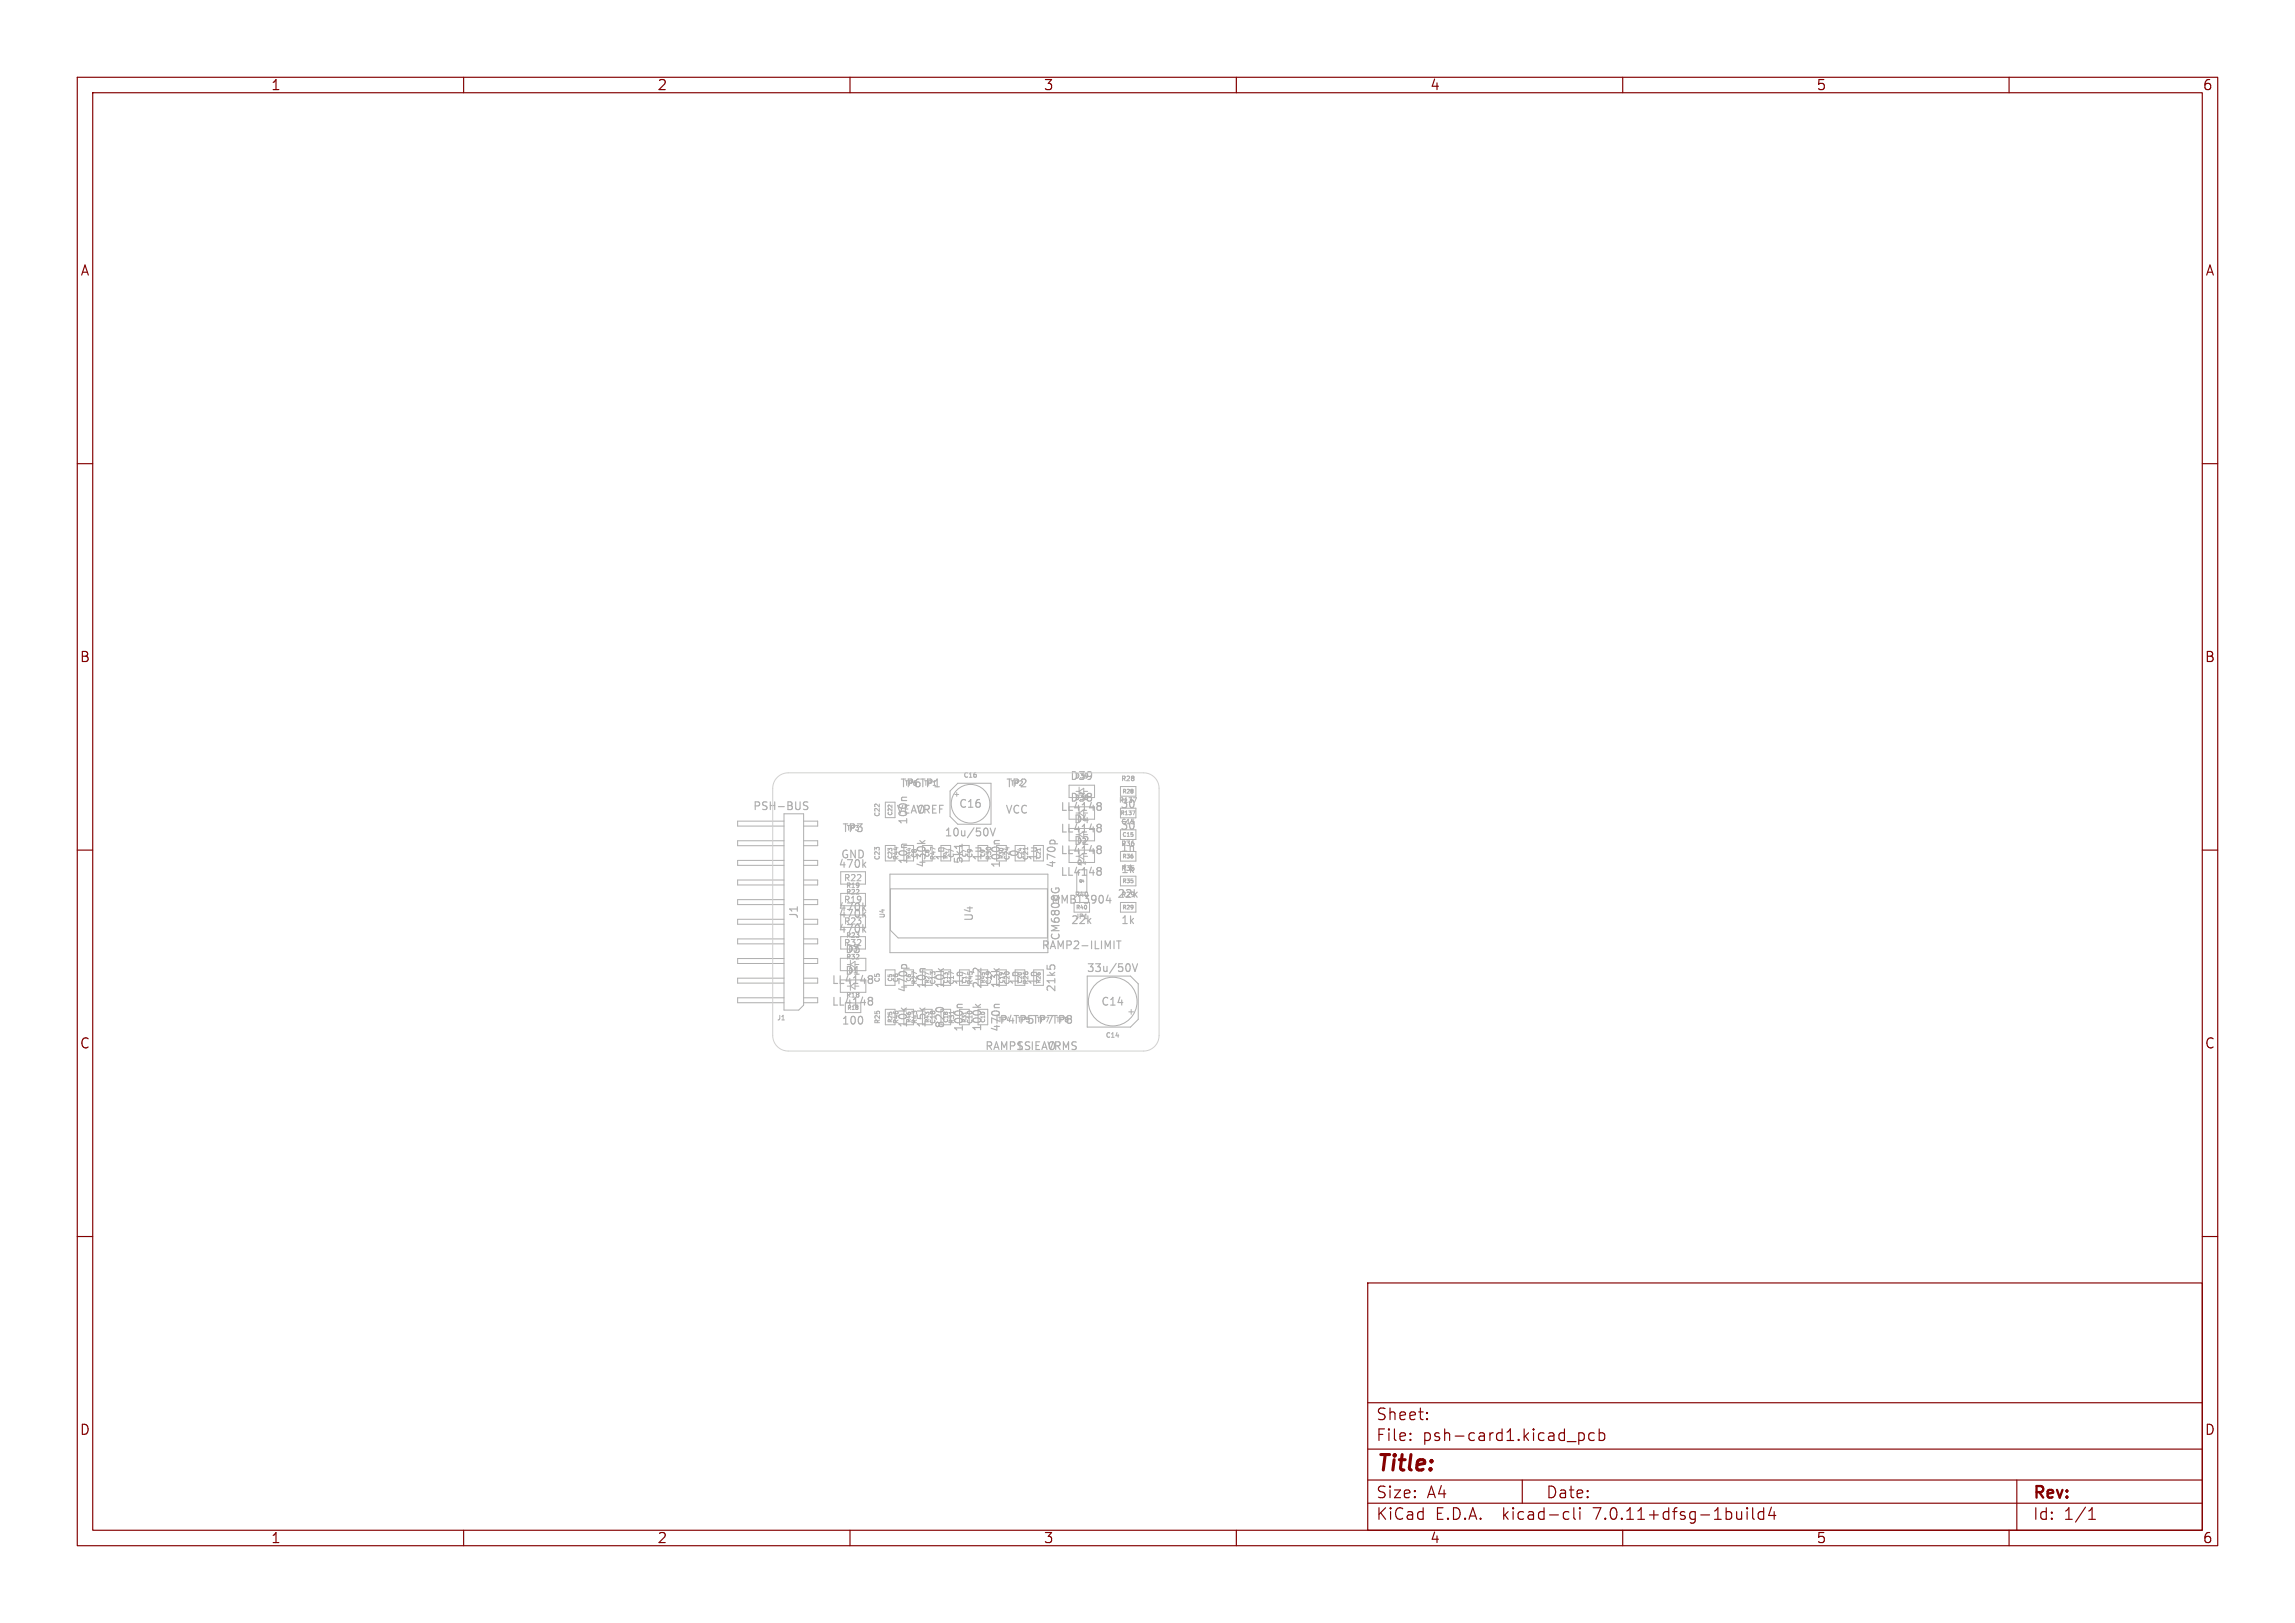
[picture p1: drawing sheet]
<svg xmlns="http://www.w3.org/2000/svg" width="297mm" height="210mm" viewBox="0 0 297 210" stroke-linecap="round" stroke-linejoin="round" font-family="sans-serif">
<defs><g id="words">
<text font-size="2.8" fill="#840000" x="178" y="190.9">Title:</text>
<g font-size="2.1" fill="#840000">
<text x="178" y="184">Sheet:</text>
<text x="178" y="186.7">File:</text>
<text x="184.1" y="186.7">psh-card1.kicad_pcb</text>
<text x="178" y="196.9">KiCad</text>
<text x="178" y="194.1">Size:</text>
<text x="184.7" y="194.1">A4</text>
<text x="185.7" y="196.9">E.D.A.</text>
<text x="194.6" y="196.9">kicad-cli</text>
<text x="200" y="194.1">Date:</text>
<text x="206.5" y="196.9">7.0.11+dfsg-1build4</text>
<text x="263" y="194.3">Rev:</text>
<text x="263" y="196.9">Id:</text>
<text x="267.1" y="196.9">1/1</text>
</g>
<g font-size="1.8" fill="#840000">
<text x="35" y="11.9">1</text>
<text x="85" y="11.9">2</text>
<text x="135" y="11.9">3</text>
<text x="185" y="11.9">4</text>
<text x="235" y="11.9">5</text>
<text x="285" y="11.9">6</text>
<text x="10.3" y="35.9">A</text>
<text x="285.4" y="35.9">A</text>
<text x="10.3" y="85.9">B</text>
<text x="285.3" y="85.9">B</text>
<text x="10.3" y="135.9">C</text>
<text x="285.3" y="135.9">C</text>
<text x="10.3" y="185.9">D</text>
<text x="285.3" y="185.9">D</text>
<text x="35" y="199.9">1</text>
<text x="85" y="199.9">2</text>
<text x="135" y="199.9">3</text>
<text x="185" y="199.9">4</text>
<text x="235" y="199.9">5</text>
<text x="285" y="199.9">6</text>
</g>
<g font-size="1.4" fill="#afafaf">
<text x="138.4" y="101.1">D39</text>
<text x="97.4" y="105">PSH-BUS</text>
<text x="108.9" y="107.9">TP3</text>
<text x="116.4" y="102.1">TP6TP1</text>
<text x="117.6" y="106.8" transform="rotate(-90 117.6 106.8)">100n</text>
<text x="118.5" y="105.5">VREF</text>
<text x="124" y="104.7">C16</text>
<text x="130" y="105.5">VCC</text>
<text x="130.1" y="102.1">TP2</text>
<text x="137.2" y="105.1">LL4148</text>
<text x="137.2" y="107.9">LL4148</text>
<text x="138.4" y="103.9">D38</text>
<text x="138.9" y="106.7">D4</text>
<text x="144.9" y="104.8">30</text>
<text x="144.9" y="107.6">30</text>
<text x="108.4" y="112.5">470k</text>
<text x="108.8" y="111.3">GND</text>
<text x="117.6" y="111.9" transform="rotate(-90 117.6 111.9)">10n</text>
<text x="120" y="112.4" transform="rotate(-90 120 112.4)">430k</text>
<text x="122.2" y="108.4">10u/50V</text>
<text x="122.4" y="111.5" transform="rotate(-90 122.4 111.5)">1n</text>
<text x="124.8" y="111.9" transform="rotate(-90 124.8 111.9)">5k1</text>
<text x="127.2" y="111.5" transform="rotate(-90 127.2 111.5)">1u</text>
<text x="129.6" y="112.4" transform="rotate(-90 129.6 112.4)">100n</text>
<text x="132" y="111" transform="rotate(-90 132 111)">0</text>
<text x="134.4" y="111.5" transform="rotate(-90 134.4 111.5)">1u</text>
<text x="136.8" y="112.4" transform="rotate(-90 136.8 112.4)">470p</text>
<text x="137.2" y="110.7">LL4148</text>
<text x="137.2" y="113.5">LL4148</text>
<text x="138.9" y="109.5">D2</text>
<text x="144.9" y="110.4">1n</text>
<text x="103.5" y="119" transform="rotate(-90 103.5 119)">J1</text>
<text x="108.4" y="118.9">470k</text>
<text x="108.4" y="118.1">470k</text>
<text x="126.1" y="119.3" transform="rotate(-90 126.1 119.3)">U4</text>
<text x="135.9" y="117.1">MMBT3904</text>
<text x="138.5" y="119.8">22k</text>
<text x="144.5" y="116.4">22k</text>
<text x="145" y="119.8">1k</text>
<text x="108.4" y="120.9">470k</text>
<text x="109.3" y="123.5">D3</text>
<text x="134.7" y="123">RAMP2-ILIMIT</text>
<text x="137.3" y="121.8" transform="rotate(-90 137.3 121.8)">CM6800G</text>
<text x="140.6" y="126">33u/50V</text>
<text x="107.6" y="127.5">LL4148</text>
<text x="107.6" y="130.3">LL4148</text>
<text x="109.3" y="126.3">D1</text>
<text x="117.6" y="128.5" transform="rotate(-90 117.6 128.5)">470p</text>
<text x="120" y="128" transform="rotate(-90 120 128)">10n</text>
<text x="122.4" y="128" transform="rotate(-90 122.4 128)">10k</text>
<text x="124.8" y="127.6" transform="rotate(-90 124.8 127.6)">1n</text>
<text x="127.2" y="128" transform="rotate(-90 127.2 128)">2u2</text>
<text x="129.6" y="128" transform="rotate(-90 129.6 128)">13k</text>
<text x="132" y="127.6" transform="rotate(-90 132 127.6)">1n</text>
<text x="134.4" y="127.6" transform="rotate(-90 134.4 127.6)">1n</text>
<text x="136.8" y="128.5" transform="rotate(-90 136.8 128.5)">21k5</text>
<text x="142.4" y="130.3">C14</text>
<text x="108.8" y="132.8">100</text>
<text x="117.6" y="133.1" transform="rotate(-90 117.6 133.1)">10k</text>
<text x="120" y="133.1" transform="rotate(-90 120 133.1)">15k</text>
<text x="122.4" y="133.2" transform="rotate(-90 122.4 133.2)">820</text>
<text x="124.8" y="133.6" transform="rotate(-90 124.8 133.6)">100n</text>
<text x="127.2" y="133.6" transform="rotate(-90 127.2 133.6)">100k</text>
<text x="127.4" y="136.1">RAMP1</text>
<text x="128.5" y="132.7">TP4TP5TP7TP8</text>
<text x="129.6" y="133.6" transform="rotate(-90 129.6 133.6)">470n</text>
<text x="131.4" y="136.1">SSIEAO</text>
<text x="135.4" y="136.1">VRMS</text>
</g>
<g font-size="1.1" fill="#afafaf">
<text x="109.1" y="117">R19</text>
<text x="109.1" y="114.2">R22</text>
<text x="109.1" y="119.8">R23</text>
<text x="109.1" y="122.6">R32</text>
</g>
<g font-size=".8" fill="#afafaf">
<text x="117" y="101.8">TP6</text>
<text x="119.5" y="101.8">TP1</text>
<text x="124.7" y="100.7">C16</text>
<text x="130.7" y="101.8">TP2</text>
<text x="139.1" y="100.8">D39</text>
<text x="145.1" y="101.2">R28</text>
<text x="109.5" y="107.6">TP3</text>
<text x="114" y="105.7" transform="rotate(-90 114 105.7)">C22</text>
<text x="139.1" y="103.6">D38</text>
<text x="139.3" y="106.4">D4</text>
<text x="144.8" y="104">R137</text>
<text x="145.1" y="106.8">C15</text>
<text x="114" y="111.3" transform="rotate(-90 114 111.3)">C23</text>
<text x="116.4" y="111.3" transform="rotate(-90 116.4 111.3)">R44</text>
<text x="118.8" y="111.1" transform="rotate(-90 118.8 111.1)">C8</text>
<text x="121.2" y="111.3" transform="rotate(-90 121.2 111.3)">R47</text>
<text x="123.6" y="111.1" transform="rotate(-90 123.6 111.1)">C7</text>
<text x="126" y="111.1" transform="rotate(-90 126 111.1)">C9</text>
<text x="128.4" y="111.3" transform="rotate(-90 128.4 111.3)">R30</text>
<text x="130.8" y="111.3" transform="rotate(-90 130.8 111.3)">C24</text>
<text x="133.2" y="111.3" transform="rotate(-90 133.2 111.3)">C21</text>
<text x="139.3" y="112">Q4</text>
<text x="139.3" y="109.2">D2</text>
<text x="145.1" y="109.6">R36</text>
<text x="145.1" y="112.8">R35</text>
<text x="109.5" y="115">R19</text>
<text x="109.5" y="115.9">R22</text>
<text x="114.6" y="118.9" transform="rotate(-90 114.6 118.9)">U4</text>
<text x="139.1" y="116.2">R40</text>
<text x="139.1" y="119">JP1</text>
<text x="145.1" y="116.2">R29</text>
<text x="109.5" y="124.3">R32</text>
<text x="109.5" y="121.5">R23</text>
<text x="109.7" y="123.2">D3</text>
<text x="109.5" y="129.2">R18</text>
<text x="109.7" y="126">D1</text>
<text x="114" y="127.2" transform="rotate(-90 114 127.2)">C5</text>
<text x="116.4" y="127.2" transform="rotate(-90 116.4 127.2)">C6</text>
<text x="118.8" y="127.4" transform="rotate(-90 118.8 127.4)">R27</text>
<text x="121.2" y="127.4" transform="rotate(-90 121.2 127.4)">C13</text>
<text x="123.6" y="127.4" transform="rotate(-90 123.6 127.4)">C17</text>
<text x="126" y="127.4" transform="rotate(-90 126 127.4)">R45</text>
<text x="128.4" y="127.4" transform="rotate(-90 128.4 127.4)">C19</text>
<text x="130.8" y="127.4" transform="rotate(-90 130.8 127.4)">C20</text>
<text x="133.2" y="127.4" transform="rotate(-90 133.2 127.4)">R26</text>
<text x="100.5" y="132.1">J1</text>
<text x="114" y="132.5" transform="rotate(-90 114 132.5)">R25</text>
<text x="116.4" y="132.5" transform="rotate(-90 116.4 132.5)">R46</text>
<text x="118.8" y="132.5" transform="rotate(-90 118.8 132.5)">R43</text>
<text x="121.2" y="132.5" transform="rotate(-90 121.2 132.5)">C18</text>
<text x="123.6" y="132.5" transform="rotate(-90 123.6 132.5)">R31</text>
<text x="126" y="132.5" transform="rotate(-90 126 132.5)">C10</text>
<text x="129.1" y="132.4">TP4</text>
<text x="131.6" y="132.4">TP5</text>
<text x="134.1" y="132.4">TP7</text>
<text x="136.6" y="132.4">TP8</text>
<text x="143.1" y="134.4">C14</text>
</g>
<g font-size=".7" fill="#afafaf">
<text x="115.6" y="105.6" transform="rotate(-90 115.6 105.6)">C22</text>
<text x="145" y="105.6">R137</text>
<text x="145.2" y="102.8">R28</text>
<text x="115.6" y="111.2" transform="rotate(-90 115.6 111.2)">C23</text>
<text x="118" y="111.2" transform="rotate(-90 118 111.2)">R44</text>
<text x="120.4" y="111" transform="rotate(-90 120.4 111)">C8</text>
<text x="122.8" y="111.2" transform="rotate(-90 122.8 111.2)">R47</text>
<text x="125.2" y="111" transform="rotate(-90 125.2 111)">C7</text>
<text x="127.6" y="111" transform="rotate(-90 127.6 111)">C9</text>
<text x="130" y="111.2" transform="rotate(-90 130 111.2)">R30</text>
<text x="132.4" y="111.2" transform="rotate(-90 132.4 111.2)">C24</text>
<text x="134.8" y="111.2" transform="rotate(-90 134.8 111.2)">C21</text>
<text x="145.2" y="108.4">C15</text>
<text x="145.2" y="111.2">R36</text>
<text x="139.2" y="117.8">R40</text>
<text x="145.2" y="117.8">R29</text>
<text x="145.2" y="114.4">R35</text>
<text x="109.6" y="130.8">R18</text>
<text x="115.6" y="127.1" transform="rotate(-90 115.6 127.1)">C5</text>
<text x="118" y="127.1" transform="rotate(-90 118 127.1)">C6</text>
<text x="120.4" y="127.3" transform="rotate(-90 120.4 127.3)">R27</text>
<text x="122.8" y="127.3" transform="rotate(-90 122.8 127.3)">C13</text>
<text x="125.2" y="127.3" transform="rotate(-90 125.2 127.3)">C17</text>
<text x="127.6" y="127.3" transform="rotate(-90 127.6 127.3)">R45</text>
<text x="130" y="127.3" transform="rotate(-90 130 127.3)">C19</text>
<text x="132.4" y="127.3" transform="rotate(-90 132.4 127.3)">C20</text>
<text x="134.8" y="127.3" transform="rotate(-90 134.8 127.3)">R26</text>
<text x="115.6" y="132.4" transform="rotate(-90 115.6 132.4)">R25</text>
<text x="118" y="132.4" transform="rotate(-90 118 132.4)">R46</text>
<text x="120.4" y="132.4" transform="rotate(-90 120.4 132.4)">R43</text>
<text x="122.8" y="132.4" transform="rotate(-90 122.8 132.4)">C18</text>
<text x="125.2" y="132.4" transform="rotate(-90 125.2 132.4)">R31</text>
<text x="127.6" y="132.4" transform="rotate(-90 127.6 132.4)">C10</text>
</g>
<text font-size=".4" fill="#afafaf" x="139.6" y="114.2">Q4</text>
</g></defs>
<g fill="none" stroke="#840000" stroke-width=".15">
<path d="M10 10h277v190h-277zM12 12h273v186h-273zM60 10v2M110 10v2M160 10v2M210 10v2M260 10v2M10 60h2M285 60h2M10 110h2M285 110h2M10 160h2"/>
<path d="M285 160h2M177 166h108v32h-108zM60 198v2M110 198v2M160 198v2M177 194.5h108M177 191.5h108M177 187.5h108M177 181.5h108M182.5 186.3h.1l-.1 .1M182.5 186.3v.1M182.5 185.5v.1"/>
<path d="M182.5 185.5h.1l-.1 .1M184.7 183.6v.1M184.7 183.6h-.1l.1 .1M184.7 182.8v.1M184.7 182.8h-.1l.1 .1M197 191.5v3M202.6 195.6l.4 .1M203 196.5l-.4 .1M203.7 195.1v1.3l.2 .2M204.3 185.4v1.5M204.3 185.5l.4-.1 .3 .3v.4l-.1 .2-.2 .1-.4-.1M204.5 195.1v.1"/>
<path d="M204.5 195.6v1M204.5 195.1l-.1 .1h.1M206.3 185.5l-.4-.1-.3 .3v.4l.1 .2 .2 .1 .4-.1M207 185.5l.4-.1 .3 .3v.4l-.2 .2-.1 .1-.4-.1M207 184.9v1.5M210 198v2M226.1 195.1v.1M226.1 195.6v1M226.1 195.1l-.1 .1h.1M226.1 195.1l.1 .1h-.1M226.8 195.1v1.3l.2 .2M228.2 195.7l-.4-.1-.3 .3v.4l.2 .2 .1 .1 .4-.1"/>
<path d="M228.2 195.1v1.5M229.2 195l-.3 1.1h.9M229.6 195.6v1M260 198v2M261 191.5v6.5M270.3 196.6h.9M270.3 195.5l.4-.4v1.5"/>
</g>
<g fill="none" stroke="#afafaf" stroke-width=".15">
<path d="M104 104l.5 .5v.2l-.1 .1-.4-.1M104.5 103.8h-.3l-.2 .1M111.8 118.3l.2 .4M111.8 111.9l.2 .3M111.8 117.5l.2 .3M112 118l-.3 .4M112 111.6l-.3 .3M112 120l-.3 .3M112 117.2l-.3 .3M117.3 103.2h-.5l-.1 .2M118.3 104.2l-.4 1M119 108.8l.4 .3"/>
<path d="M119.7 108.8l-.4 .2M124.5 109.2v.6M127.8 107.2l.1 .3-.1 .6M128.1 107.2l.4 1 .3-1M129.3 108.8h-.5l-.1 .2M135.9 108.9l.2-.2h.2l.2 .2M136.1 115v.2M136.6 115.1v-.2h.4l.1 .2M142.1 103.9h.2l.2 .1-.2 .3M142.1 106.7h.3l.1 .1-.2 .3M142.1 109.5h.2l.2 .1-.2 .3M142.1 112.3h.2l.2 .1-.2 .3"/>
<path d="M142.1 104.3h.2M142.1 107.1h.2M142.1 109.9h.2M142.1 112.7h.2M142.3 104.3l.2 .1v.3l-.1 .1-.3 .1M142.3 107.1l.2 .1v.3l-.2 .2h-.2M142.3 109.9l.2 .1v.3l-.1 .1-.3 .1M142.3 112.7l.2 .1v.3l-.1 .1-.3 .1M143.2 116.5h.6M143.6 116.2v.7M111.6 131.7v.6M111.8 120.3l.2 .3"/>
<path d="M112.5 126.3h.2l.2 .1-.2 .3M112.5 129.1h.3l.1 .1-.2 .3M112.5 126.7h.2M112.5 129.5h.2M112.7 126.7l.2 .2v.2l-.1 .1-.3 .1M112.7 129.5l.2 .2v.2l-.2 .2h-.2M116.7 125l.2-.2h.2l.2 .2M121.3 130.4h.6M124.5 130h-.5l-.1 .2M126 125.3h.4M126.2 130l.4 .3M126.9 130l-.4 .2"/>
<path d="M126.9 125.3v.6M129.3 130h-.5l-.1 .2M135.5 124.9v.5M135.9 125l.2-.1h.2l.2 .1M144.5 121.8h.6M144.8 121.8v1M146.2 124.8l.1 .3-.1 .5M146.5 124.7l.4 1 .3-1"/>
</g>
<g fill="none" stroke="#afafaf" stroke-width=".13">
<path d="M101.5 108.8h-6v.6h6M101.5 118.9h-6v.7h6M101.5 116.4h-6v.7h6M101.5 113.9h-6v.6h6M101.5 111.3h-6v.7h6M101.5 106.2h-6v.7h6M101.5 105.3h2.5v24.8l-.6 .6h-1.9zM104 108.8h1.8v.6h-1.8M104 106.2h1.8v.7h-1.8M104 111.3h1.8v.7h-1.8M104 113.9h1.8v.6h-1.8M104 116.4h1.8v.7h-1.8"/>
<path d="M104 118.9h1.8v.7h-1.8M108.8 115.6h3.2v1.6h-3.2zM108.8 112.8h3.2v1.6h-3.2zM108.8 118.4h3.2v1.6h-3.2zM114.6 103.8h1.2v2h-1.2zM114.6 109.4h1.2v2h-1.2zM115.2 113.1h20.4v10.2h-20.4zM115.2 115h20.3v6.4h-19.3l-1-1zM117 109.4h1.2v2h-1.2M119.4 109.4h1.2v2h-1.2M121.8 109.4h1.2v2h-1.2zM123.6 102.8h.5"/>
<path d="M123.8 102.5v.6M123.9 101.4h4.3v5.3h-4.3l-1-1v-3.3zM124.2 109.4h1.2v2h-1.2zM126.6 109.4h1.2v2h-1.2zM129 109.4h1.2v2h-1.2M131.4 109.4h1.2v2h-1.2zM133.8 109.4h1.2v2h-1.2zM138.3 101.6h3.3v1.6h-3.3zM138.3 104.4h3.3v1.6h-3.3zM138.3 107.2h3.3v1.6h-3.3zM138.3 110h3.3v1.6h-3.3zM139 116.8v1.2h2v-1.2"/>
<path d="M139.2 102.4h.4M139.3 112.9v2.6M139.6 101.8v1.2M139.6 105.2v.6M139.6 108v.5M139.6 110.8v.6M139.6 102.4l.6-.4v.8zM140.2 102.4h.6M140.6 112.5v3M145 101.8h2v1.2h-2zM145 104.6h2v1.2h-2zM145 107.4h2v1.2h-2z"/>
<path d="M145 110.2h2v1.2h-2zM145 113.4h2v1.2h-2zM145 116.8v1.2h2v-1.2M146.7 103.2h.4l-.3 .6M146.9 104.9l-.2 .5M101.5 129.1h-6v.7h6M101.5 126.6h-6v.6h6M101.5 124h-6v.7h6M101.5 121.5h-6v.6h6M104 121.5h1.8v.6h-1.8M104 124h1.8v.7h-1.8M104 126.6h1.8v.6h-1.8"/>
<path d="M104 129.1h1.8v.7h-1.8M108.8 124h3.3v1.6h-3.3zM108.8 126.8h3.3v1.6h-3.3zM108.8 121.2h3.2v1.6h-3.2zM109.4 129.8v1.2h2v-1.2M109.7 124.8h.4M110.1 124.2v1.2M110.1 127.6v.6M110.1 124.8l.6-.4v.8zM110.7 124.8h.4M114.6 125.5h1.2v2h-1.2zM114.6 130.6h1.2v2h-1.2z"/>
<path d="M117 130.6h1.2v2h-1.2M119.4 130.6h1.2v2h-1.2M119.4 125.5h1.2v2h-1.2M121.8 130.6h1.2v2h-1.2M121.8 125.5h1.2v2h-1.2M124.2 130.6h1.2v2h-1.2M124.2 125.5h1.2v2h-1.2zM126.6 130.6h1.2v2h-1.2M126.6 125.5h1.2v2h-1.2M129 125.5h1.2v2h-1.2M131.4 125.5h1.2v2h-1.2zM133.8 125.5h1.2v2h-1.2z"/>
<path d="M140.7 126.3h5.6l1 1v4.6l-1 1h-5.6zM146.1 130.9h.6M146.4 130.6v.6"/>
<circle cx="125.6" cy="104" r="2.5"/>
<circle cx="144" cy="129.6" r="3.1"/>
</g>
<path d="M100.5 100.7l.7-.5 .8-.2h46a2 2 0 0 1 2 2v32a2 2 0 0 1-2 2h-46a2 2 0 0 1-2-2v-32l.2-.8z" fill="none" stroke="#d0d2cd" stroke-width=".13"/>
<use href="#words"/>
</svg>
